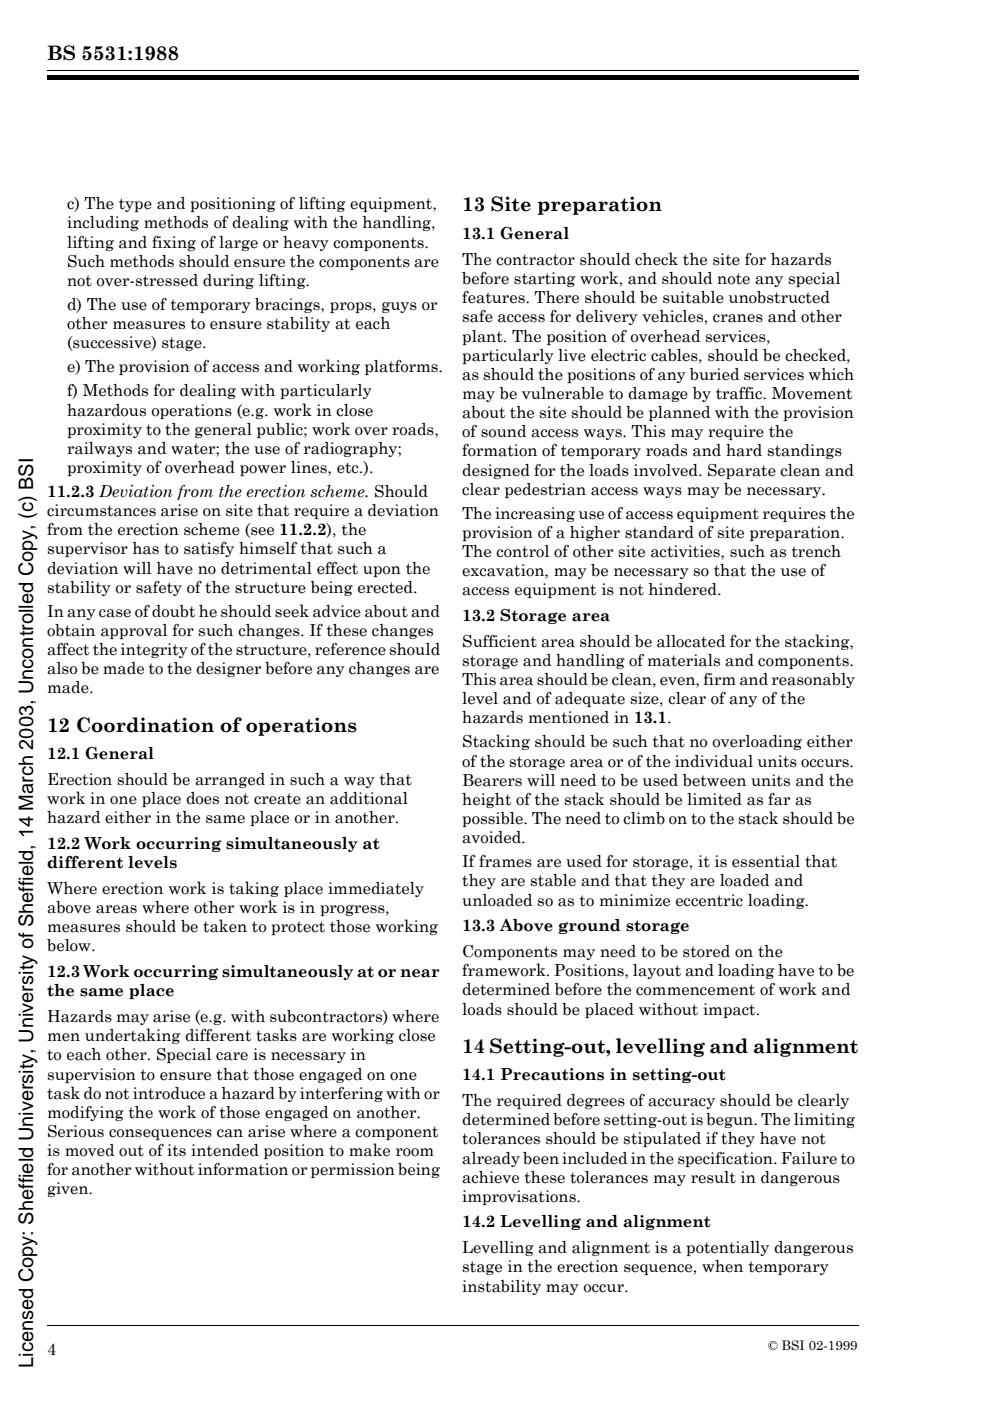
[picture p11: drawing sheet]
<svg xmlns="http://www.w3.org/2000/svg" width="210mm" height="297mm" viewBox="0 0 210 297" stroke-linecap="round" stroke-linejoin="round" font-family="sans-serif">
<defs><g id="words">
<g font-size="4.2">
<text x="10" y="12.8">BS 5531:1988</text>
<text x="98" y="44.8">13 Site preparation</text>
<text x="10" y="155.1">12 Coordination of operations</text>
<text x="98" y="223.2">14 Setting-out, levelling and alignment</text>
<text x="7.1" y="290" transform="rotate(-90 7.1 290)">Licensed Copy: Sheffield University, University of Sheffield, 14 March 2003, Uncontrolled Copy, (c) BSI</text>
</g>
<g font-size="3.5">
<text x="14.2" y="44.4">c) The type and positioning of lifting equipment,</text>
<text x="14.2" y="48.4">including methods of dealing with the handling,</text>
<text x="14.2" y="52.5">lifting and fixing of large or heavy components.</text>
<text x="98" y="50.7">13.1 General</text>
<text x="14.2" y="56.5">Such methods should ensure the components are</text>
<text x="98" y="56.2">The contractor should check the site for hazards</text>
<text x="14.2" y="60.6">not over-stressed during lifting.</text>
<text x="14.2" y="65.7">d) The use of temporary bracings, props, guys or</text>
<text x="98" y="60.2">before starting work, and should note any special</text>
<text x="98" y="64.3">features. There should be suitable unobstructed</text>
<text x="14.2" y="69.8">other measures to ensure stability at each</text>
<text x="98" y="68.4">safe access for delivery vehicles, cranes and other</text>
<text x="14.2" y="73.8">(successive) stage.</text>
<text x="98" y="72.4">plant. The position of overhead services,</text>
<text x="98" y="76.5">particularly live electric cables, should be checked,</text>
<text x="14.2" y="78.9">e) The provision of access and working platforms.</text>
<text x="98" y="80.5">as should the positions of any buried services which</text>
<text x="14.2" y="84.1">f) Methods for dealing with particularly</text>
<text x="14.2" y="88.1">hazardous operations (e.g. work in close</text>
<text x="98" y="84.6">may be vulnerable to damage by traffic. Movement</text>
<text x="98" y="88.6">about the site should be planned with the provision</text>
<text x="14.2" y="92.1">proximity to the general public; work over roads,</text>
<text x="98" y="92.7">of sound access ways. This may require the</text>
<text x="14.2" y="96.2">railways and water; the use of radiography;</text>
<text x="14.2" y="100.3">proximity of overhead power lines, etc.).</text>
<text x="98" y="96.8">formation of temporary roads and hard standings</text>
<text x="98" y="100.8">designed for the loads involved. Separate clean and</text>
<text x="10" y="105.4">11.2.3 Deviation from the erection scheme. Should</text>
<text x="98" y="104.8">clear pedestrian access ways may be necessary.</text>
<text x="10" y="109.5">circumstances arise on site that require a deviation</text>
<text x="10" y="113.5">from the erection scheme (see 11.2.2), the</text>
<text x="98" y="110">The increasing use of access equipment requires the</text>
<text x="10" y="117.5">supervisor has to satisfy himself that such a</text>
<text x="98" y="114">provision of a higher standard of site preparation.</text>
<text x="98" y="118.1">The control of other site activities, such as trench</text>
<text x="10" y="121.6">deviation will have no detrimental effect upon the</text>
<text x="10" y="125.7">stability or safety of the structure being erected.</text>
<text x="98" y="122.2">excavation, may be necessary so that the use of</text>
<text x="10" y="130.8">In any case of doubt he should seek advice about and</text>
<text x="98" y="126.2">access equipment is not hindered.</text>
<text x="98" y="131.7">13.2 Storage area</text>
<text x="10" y="134.9">obtain approval for such changes. If these changes</text>
<text x="98" y="137.1">Sufficient area should be allocated for the stacking,</text>
<text x="10" y="138.9">affect the integrity of the structure, reference should</text>
<text x="10" y="142.9">also be made to the designer before any changes are</text>
<text x="98" y="141.2">storage and handling of materials and components.</text>
<text x="10" y="147">made.</text>
<text x="98" y="145.3">This area should be clean, even, firm and reasonably</text>
<text x="98" y="149.3">level and of adequate size, clear of any of the</text>
<text x="98" y="153.4">hazards mentioned in 13.1.</text>
<text x="10" y="160.9">12.1 General</text>
<text x="98" y="158.5">Stacking should be such that no overloading either</text>
<text x="10" y="166.4">Erection should be arranged in such a way that</text>
<text x="98" y="162.5">of the storage area or of the individual units occurs.</text>
<text x="98" y="166.6">Bearers will need to be used between units and the</text>
<text x="10" y="170.5">work in one place does not create an additional</text>
<text x="98" y="170.7">height of the stack should be limited as far as</text>
<text x="10" y="174.5">hazard either in the same place or in another.</text>
<text x="10" y="180">12.2 Work occurring simultaneously at</text>
<text x="98" y="174.7">possible. The need to climb on to the stack should be</text>
<text x="98" y="178.8">avoided.</text>
<text x="10" y="184.1">different levels</text>
<text x="98" y="183.9">If frames are used for storage, it is essential that</text>
<text x="10" y="189.6">Where erection work is taking place immediately</text>
<text x="98" y="187.9">they are stable and that they are loaded and</text>
<text x="10" y="193.6">above areas where other work is in progress,</text>
<text x="10" y="197.6">measures should be taken to protect those working</text>
<text x="98" y="192">unloaded so as to minimize eccentric loading.</text>
<text x="98" y="197.5">13.3 Above ground storage</text>
<text x="10" y="201.7">below.</text>
<text x="98" y="202.9">Components may need to be stored on the</text>
<text x="10" y="207.2">12.3 Work occurring simultaneously at or near</text>
<text x="98" y="207">framework. Positions, layout and loading have to be</text>
<text x="10" y="211.2">the same place</text>
<text x="98" y="211.1">determined before the commencement of work and</text>
<text x="98" y="215.1">loads should be placed without impact.</text>
<text x="10" y="216.7">Hazards may arise (e.g. with subcontractors) where</text>
<text x="10" y="220.8">men undertaking different tasks are working close</text>
<text x="10" y="224.8">to each other. Special care is necessary in</text>
<text x="10" y="228.9">supervision to ensure that those engaged on one</text>
<text x="10" y="232.9">task do not introduce a hazard by interfering with or</text>
<text x="98" y="229.1">14.1 Precautions in setting-out</text>
<text x="10" y="237">modifying the work of those engaged on another.</text>
<text x="98" y="234.5">The required degrees of accuracy should be clearly</text>
<text x="98" y="238.6">determined before setting-out is begun. The limiting</text>
<text x="10" y="241">Serious consequences can arise where a component</text>
<text x="10" y="245.1">is moved out of its intended position to make room</text>
<text x="98" y="242.6">tolerances should be stipulated if they have not</text>
<text x="10" y="249.2">for another without information or permission being</text>
<text x="98" y="246.7">already been included in the specification. Failure to</text>
<text x="98" y="250.7">achieve these tolerances may result in dangerous</text>
<text x="10" y="253.2">given.</text>
<text x="98" y="254.8">improvisations.</text>
<text x="98" y="260.3">14.2 Levelling and alignment</text>
<text x="98" y="265.8">Levelling and alignment is a potentially dangerous</text>
<text x="98" y="269.8">stage in the erection sequence, when temporary</text>
<text x="98" y="273.8">instability may occur.</text>
<text x="10" y="287.4">4</text>
</g>
<text font-size="2.8" x="162.9" y="286.2">© BSI 02-1999</text>
</g></defs>
<g fill="#fff" stroke="#fff" stroke-width=".21">
<path d="M75.9 66.1h11.4a2.89 2.89 0 0 1 2.9 2.6h-6.2a1.17 1.17 0 0 0-1-1.4h-1.3v1.4h-5.8z"/>
<path d="M75.9 69.5h5.8v1.6a2.01 2.01 0 0 0 2.1-.5l.2-1.1 3.6 2.8h-11.7z"/>
<path d="M75.8 73h11.7a2.9 2.9 0 0 1 3 2.8h-6a1.22 1.22 0 0 0-1.4-1.4h-1.4v1.4h-5.8z"/>
<path d="M75.9 76.6h5.8v1.4h1.5a1.19 1.19 0 0 0 1.2-1.4h6.1a4 4 0 0 1-4.3 2.7h-10.3z"/>
<path d="M83.9 69.5h6.3a3 3 0 0 1-2.8 2.8z"/>
</g>
<path d="M10 15h172M10 281h172" fill="none" stroke="#000" stroke-width=".21"/>
<path d="M10 16h172v1h-172z" fill="#000"/>
<use href="#words"/>
</svg>
